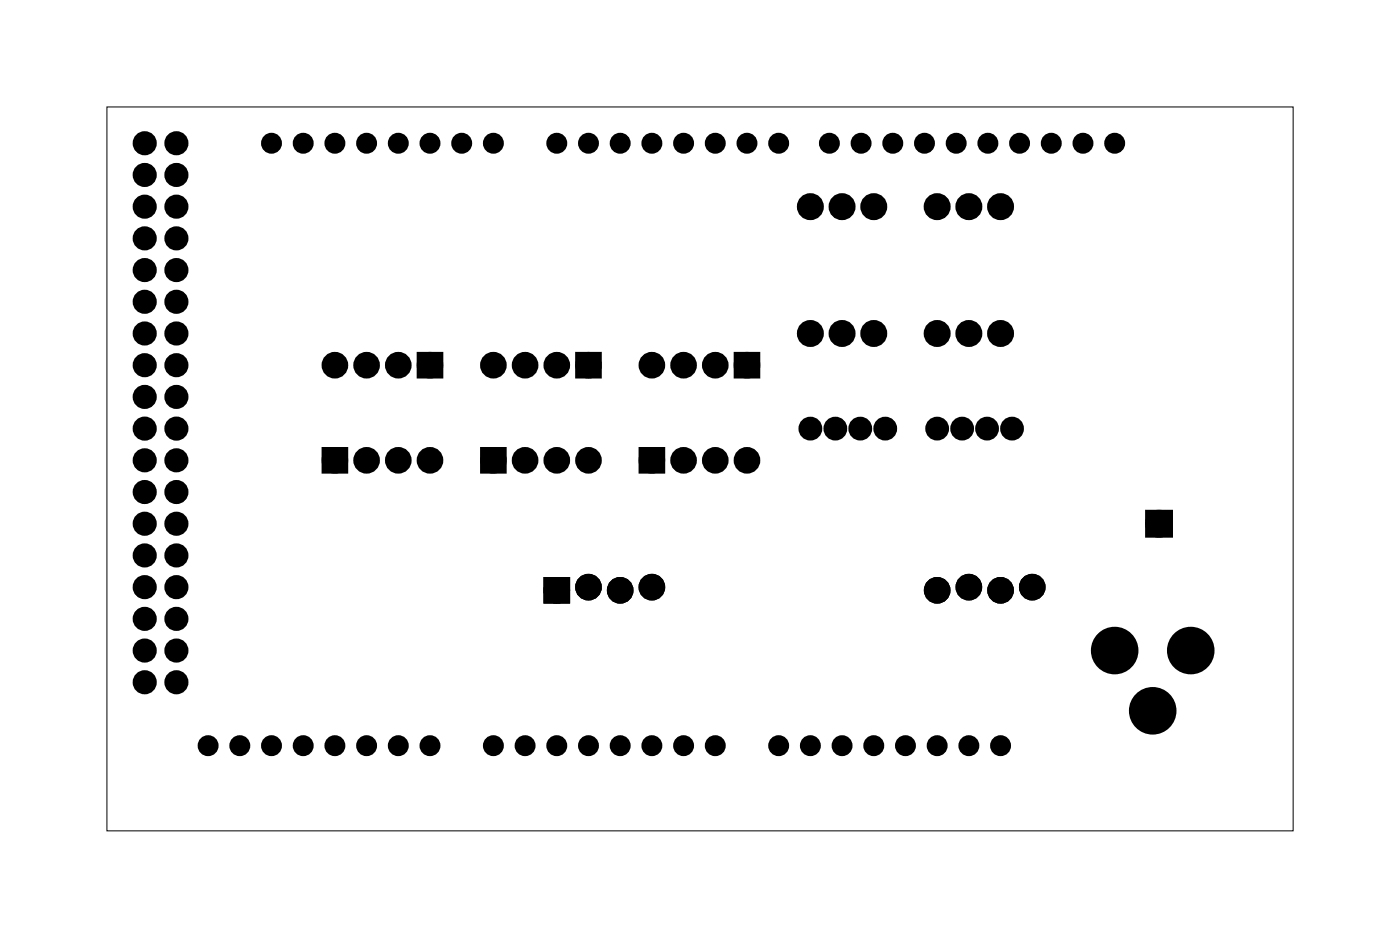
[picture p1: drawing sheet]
<svg xmlns="http://www.w3.org/2000/svg" width="112mm" height="75mm" viewBox="0 0 112 75" stroke-linecap="round" stroke-linejoin="round" font-family="sans-serif">
<path d="M8.6 8.6h95v58h-95z" fill="none" stroke="#000" stroke-width=".08"/>
<g fill="#000">
<path d="M26.1 36.2h1.5v1.4h-1.5zM33.7 28.5h1.5v1.5h-1.5zM38.8 36.2h1.5v1.4h-1.5zM46.4 28.5h1.5v1.5h-1.5zM51.5 36.2h1.5v1.4h-1.5zM59.1 28.5h1.5v1.5h-1.5zM92.1 41.2h1.5v1.5h-1.5z"/>
<path d="M43.7 46.3v1.9h1.9v-1.9zM44.1 47.3a.51 .51 0 0 1 1 0 .51 .51 0 0 1-1 0z"/>
<path d="M43.7 46.3v1.9h1.9v-1.9zM44.1 47.3a.51 .51 0 0 1 1 0 .51 .51 0 0 1-1 0z"/>
</g>
<g fill="none" stroke="#000" stroke-width=".69" stroke-linecap="butt">
<path d="M26.1 36.2h1.5v1.4h-1.5zM33.7 28.5h1.5v1.5h-1.5zM38.8 36.2h1.5v1.4h-1.5zM46.4 28.5h1.5v1.5h-1.5zM51.5 36.2h1.5v1.4h-1.5zM59.1 28.5h1.5v1.5h-1.5z"/>
<circle cx="26.8" cy="29.3" r=".72"/>
<circle cx="26.8" cy="36.9" r=".72"/>
<circle cx="29.4" cy="29.3" r=".72"/>
<circle cx="29.4" cy="36.9" r=".72"/>
<circle cx="31.9" cy="29.3" r=".72"/>
<circle cx="31.9" cy="36.9" r=".72"/>
<circle cx="34.5" cy="29.3" r=".72"/>
<circle cx="34.5" cy="36.9" r=".72"/>
<circle cx="39.5" cy="29.3" r=".72"/>
<circle cx="39.5" cy="36.9" r=".72"/>
<circle cx="42.1" cy="29.3" r=".72"/>
<circle cx="42.1" cy="36.9" r=".72"/>
<circle cx="44.6" cy="29.3" r=".72"/>
<circle cx="44.6" cy="36.9" r=".72"/>
<circle cx="47.2" cy="29.3" r=".72"/>
<circle cx="47.2" cy="36.9" r=".72"/>
<circle cx="52.2" cy="29.3" r=".72"/>
<circle cx="52.2" cy="36.9" r=".72"/>
<circle cx="54.8" cy="29.3" r=".72"/>
<circle cx="54.8" cy="36.9" r=".72"/>
<circle cx="57.3" cy="29.3" r=".72"/>
<circle cx="57.3" cy="36.9" r=".72"/>
<circle cx="59.9" cy="29.3" r=".72"/>
<circle cx="59.9" cy="36.9" r=".72"/>
<circle cx="44.6" cy="47.3" r=".72"/>
<circle cx="47.2" cy="47" r=".72"/>
<circle cx="49.7" cy="47.3" r=".72"/>
<circle cx="52.2" cy="47" r=".72"/>
<circle cx="75.1" cy="47.3" r=".72"/>
<circle cx="77.6" cy="47" r=".72"/>
<circle cx="80.2" cy="47.3" r=".72"/>
<circle cx="82.7" cy="47" r=".72"/>
</g>
<g fill="#000">
<circle cx="11.6" cy="16.6" r=".66"/>
<circle cx="11.6" cy="19.1" r=".66"/>
<circle cx="11.6" cy="14" r=".66"/>
<circle cx="11.6" cy="11.5" r=".66"/>
<circle cx="14.1" cy="16.6" r=".66"/>
<circle cx="14.1" cy="19.1" r=".66"/>
<circle cx="14.1" cy="14" r=".66"/>
<circle cx="14.1" cy="11.5" r=".66"/>
<circle cx="21.8" cy="11.5" r=".57"/>
<circle cx="24.3" cy="11.5" r=".57"/>
<circle cx="26.8" cy="11.5" r=".57"/>
<circle cx="29.4" cy="11.5" r=".57"/>
<circle cx="31.9" cy="11.5" r=".57"/>
<circle cx="34.5" cy="11.5" r=".57"/>
<circle cx="37" cy="11.5" r=".57"/>
<circle cx="39.5" cy="11.5" r=".57"/>
<circle cx="44.6" cy="11.5" r=".57"/>
<circle cx="47.2" cy="11.5" r=".57"/>
<circle cx="49.7" cy="11.5" r=".57"/>
<circle cx="52.2" cy="11.5" r=".57"/>
<circle cx="54.8" cy="11.5" r=".57"/>
<circle cx="57.3" cy="11.5" r=".57"/>
<circle cx="59.9" cy="11.5" r=".57"/>
<circle cx="62.4" cy="11.5" r=".57"/>
<circle cx="64.9" cy="16.6" r=".7"/>
<circle cx="66.5" cy="11.5" r=".57"/>
<circle cx="67.5" cy="16.6" r=".7"/>
<circle cx="69" cy="11.5" r=".57"/>
<circle cx="70" cy="16.6" r=".7"/>
<circle cx="71.5" cy="11.5" r=".57"/>
<circle cx="74.1" cy="11.5" r=".57"/>
<circle cx="75.1" cy="16.6" r=".7"/>
<circle cx="76.6" cy="11.5" r=".57"/>
<circle cx="77.6" cy="16.6" r=".7"/>
<circle cx="79.2" cy="11.5" r=".57"/>
<circle cx="80.2" cy="16.6" r=".7"/>
<circle cx="81.7" cy="11.5" r=".57"/>
<circle cx="84.2" cy="11.5" r=".57"/>
<circle cx="86.8" cy="11.5" r=".57"/>
<circle cx="89.3" cy="11.5" r=".57"/>
<circle cx="11.6" cy="39.4" r=".66"/>
<circle cx="11.6" cy="24.2" r=".66"/>
<circle cx="11.6" cy="21.6" r=".66"/>
<circle cx="11.6" cy="34.3" r=".66"/>
<circle cx="11.6" cy="29.3" r=".66"/>
<circle cx="11.6" cy="36.9" r=".66"/>
<circle cx="11.6" cy="26.7" r=".66"/>
<circle cx="11.6" cy="31.8" r=".66"/>
<circle cx="14.1" cy="39.4" r=".66"/>
<circle cx="14.1" cy="21.6" r=".66"/>
<circle cx="14.1" cy="24.2" r=".66"/>
<circle cx="14.1" cy="34.3" r=".66"/>
<circle cx="14.1" cy="29.3" r=".66"/>
<circle cx="14.1" cy="36.9" r=".66"/>
<circle cx="14.1" cy="26.7" r=".66"/>
<circle cx="14.1" cy="31.8" r=".66"/>
<circle cx="26.8" cy="29.3" r=".72"/>
<circle cx="26.8" cy="36.9" r=".72"/>
<circle cx="29.4" cy="29.3" r=".72"/>
<circle cx="29.4" cy="36.9" r=".72"/>
<circle cx="31.9" cy="29.3" r=".72"/>
<circle cx="31.9" cy="36.9" r=".72"/>
<circle cx="34.5" cy="29.3" r=".72"/>
<circle cx="34.5" cy="36.9" r=".72"/>
<circle cx="39.5" cy="29.3" r=".72"/>
<circle cx="39.5" cy="36.9" r=".72"/>
<circle cx="42.1" cy="29.3" r=".72"/>
<circle cx="42.1" cy="36.9" r=".72"/>
<circle cx="44.6" cy="29.3" r=".72"/>
<circle cx="44.6" cy="36.9" r=".72"/>
<circle cx="47.2" cy="29.3" r=".72"/>
<circle cx="47.2" cy="36.9" r=".72"/>
<circle cx="52.2" cy="29.3" r=".72"/>
<circle cx="52.2" cy="36.9" r=".72"/>
<circle cx="54.8" cy="29.3" r=".72"/>
<circle cx="54.8" cy="36.9" r=".72"/>
<circle cx="57.3" cy="29.3" r=".72"/>
<circle cx="57.3" cy="36.9" r=".72"/>
<circle cx="59.9" cy="29.3" r=".72"/>
<circle cx="59.9" cy="36.9" r=".72"/>
<circle cx="64.9" cy="26.7" r=".7"/>
<circle cx="64.9" cy="34.3" r=".57"/>
<circle cx="66.9" cy="34.3" r=".57"/>
<circle cx="67.5" cy="26.7" r=".7"/>
<circle cx="68.9" cy="34.3" r=".57"/>
<circle cx="70" cy="26.7" r=".7"/>
<circle cx="70.9" cy="34.3" r=".57"/>
<circle cx="75.1" cy="26.7" r=".7"/>
<circle cx="75.1" cy="34.3" r=".57"/>
<circle cx="77.1" cy="34.3" r=".57"/>
<circle cx="77.6" cy="26.7" r=".7"/>
<circle cx="79.1" cy="34.3" r=".57"/>
<circle cx="80.2" cy="26.7" r=".7"/>
<circle cx="81.1" cy="34.3" r=".57"/>
<circle cx="11.6" cy="47" r=".66"/>
<circle cx="11.6" cy="49.6" r=".66"/>
<circle cx="11.6" cy="44.5" r=".66"/>
<circle cx="11.6" cy="42" r=".66"/>
<circle cx="11.6" cy="54.7" r=".66"/>
<circle cx="11.6" cy="52.1" r=".66"/>
<circle cx="14.1" cy="47" r=".66"/>
<circle cx="14.1" cy="49.6" r=".66"/>
<circle cx="14.1" cy="42" r=".66"/>
<circle cx="14.1" cy="44.5" r=".66"/>
<circle cx="14.1" cy="54.7" r=".66"/>
<circle cx="14.1" cy="52.1" r=".66"/>
<circle cx="16.7" cy="59.7" r=".57"/>
<circle cx="19.2" cy="59.7" r=".57"/>
<circle cx="21.8" cy="59.7" r=".57"/>
<circle cx="24.3" cy="59.7" r=".57"/>
<circle cx="26.8" cy="59.7" r=".57"/>
<circle cx="29.4" cy="59.7" r=".57"/>
<circle cx="31.9" cy="59.7" r=".57"/>
<circle cx="34.5" cy="59.7" r=".57"/>
<circle cx="39.5" cy="59.7" r=".57"/>
<circle cx="42.1" cy="59.7" r=".57"/>
<circle cx="44.6" cy="47.3" r=".72"/>
<circle cx="44.6" cy="59.7" r=".57"/>
<circle cx="47.2" cy="47" r=".72"/>
<circle cx="47.2" cy="59.7" r=".57"/>
<circle cx="49.7" cy="47.3" r=".72"/>
<circle cx="49.7" cy="59.7" r=".57"/>
<circle cx="52.2" cy="47" r=".72"/>
<circle cx="52.2" cy="59.7" r=".57"/>
<circle cx="54.8" cy="59.7" r=".57"/>
<circle cx="57.3" cy="59.7" r=".57"/>
<circle cx="62.4" cy="59.7" r=".57"/>
<circle cx="64.9" cy="59.7" r=".57"/>
<circle cx="67.5" cy="59.7" r=".57"/>
<circle cx="70" cy="59.7" r=".57"/>
<circle cx="72.6" cy="59.7" r=".57"/>
<circle cx="75.1" cy="47.3" r=".72"/>
<circle cx="75.1" cy="59.7" r=".57"/>
<circle cx="77.6" cy="47" r=".72"/>
<circle cx="77.6" cy="59.7" r=".57"/>
<circle cx="80.2" cy="47.3" r=".72"/>
<circle cx="80.2" cy="59.7" r=".57"/>
<circle cx="82.7" cy="47" r=".72"/>
<circle cx="89.3" cy="52.1" r="1.52"/>
<circle cx="92.4" cy="56.9" r="1.52"/>
<circle cx="92.9" cy="42" r=".74"/>
<circle cx="95.4" cy="52.1" r="1.52"/>
</g>
<g fill="none" stroke="#000" stroke-width=".76" stroke-linecap="butt">
<path d="M92.1 41.2h1.5v1.5h-1.5z"/>
<circle cx="64.9" cy="16.6" r=".7"/>
<circle cx="67.5" cy="16.6" r=".7"/>
<circle cx="70" cy="16.6" r=".7"/>
<circle cx="75.1" cy="16.6" r=".7"/>
<circle cx="77.6" cy="16.6" r=".7"/>
<circle cx="80.2" cy="16.6" r=".7"/>
<circle cx="64.9" cy="26.7" r=".7"/>
<circle cx="64.9" cy="34.3" r=".57"/>
<circle cx="66.9" cy="34.3" r=".57"/>
<circle cx="67.5" cy="26.7" r=".7"/>
<circle cx="68.9" cy="34.3" r=".57"/>
<circle cx="70" cy="26.7" r=".7"/>
<circle cx="70.9" cy="34.3" r=".57"/>
<circle cx="75.1" cy="26.7" r=".7"/>
<circle cx="75.1" cy="34.3" r=".57"/>
<circle cx="77.1" cy="34.3" r=".57"/>
<circle cx="77.6" cy="26.7" r=".7"/>
<circle cx="79.1" cy="34.3" r=".57"/>
<circle cx="80.2" cy="26.7" r=".7"/>
<circle cx="81.1" cy="34.3" r=".57"/>
<circle cx="89.3" cy="52.1" r="1.52"/>
<circle cx="92.4" cy="56.9" r="1.52"/>
<circle cx="92.9" cy="42" r=".74"/>
<circle cx="95.4" cy="52.1" r="1.52"/>
</g>
<g fill="none" stroke="#000" stroke-width=".25">
<path d="M43.7 46.3h1.9v1.9h-1.9z"/>
<circle cx="44.6" cy="47.3" r=".51"/>
</g>
<g fill="none" stroke="#000" stroke-width=".54">
<circle cx="21.8" cy="11.5" r=".57"/>
<circle cx="24.3" cy="11.5" r=".57"/>
<circle cx="26.8" cy="11.5" r=".57"/>
<circle cx="29.4" cy="11.5" r=".57"/>
<circle cx="31.9" cy="11.5" r=".57"/>
<circle cx="34.5" cy="11.5" r=".57"/>
<circle cx="37" cy="11.5" r=".57"/>
<circle cx="39.5" cy="11.5" r=".57"/>
<circle cx="44.6" cy="11.5" r=".57"/>
<circle cx="47.2" cy="11.5" r=".57"/>
<circle cx="49.7" cy="11.5" r=".57"/>
<circle cx="52.2" cy="11.5" r=".57"/>
<circle cx="54.8" cy="11.5" r=".57"/>
<circle cx="57.3" cy="11.5" r=".57"/>
<circle cx="59.9" cy="11.5" r=".57"/>
<circle cx="62.4" cy="11.5" r=".57"/>
<circle cx="66.5" cy="11.5" r=".57"/>
<circle cx="69" cy="11.5" r=".57"/>
<circle cx="71.5" cy="11.5" r=".57"/>
<circle cx="74.1" cy="11.5" r=".57"/>
<circle cx="76.6" cy="11.5" r=".57"/>
<circle cx="79.2" cy="11.5" r=".57"/>
<circle cx="81.7" cy="11.5" r=".57"/>
<circle cx="84.2" cy="11.5" r=".57"/>
<circle cx="86.8" cy="11.5" r=".57"/>
<circle cx="89.3" cy="11.5" r=".57"/>
<circle cx="16.7" cy="59.7" r=".57"/>
<circle cx="19.2" cy="59.7" r=".57"/>
<circle cx="21.8" cy="59.7" r=".57"/>
<circle cx="24.3" cy="59.7" r=".57"/>
<circle cx="26.8" cy="59.7" r=".57"/>
<circle cx="29.4" cy="59.7" r=".57"/>
<circle cx="31.9" cy="59.7" r=".57"/>
<circle cx="34.5" cy="59.7" r=".57"/>
<circle cx="39.5" cy="59.7" r=".57"/>
<circle cx="42.1" cy="59.7" r=".57"/>
<circle cx="44.6" cy="59.7" r=".57"/>
<circle cx="47.2" cy="59.7" r=".57"/>
<circle cx="49.7" cy="59.7" r=".57"/>
<circle cx="52.2" cy="59.7" r=".57"/>
<circle cx="54.8" cy="59.7" r=".57"/>
<circle cx="57.3" cy="59.7" r=".57"/>
<circle cx="62.4" cy="59.7" r=".57"/>
<circle cx="64.9" cy="59.7" r=".57"/>
<circle cx="67.5" cy="59.7" r=".57"/>
<circle cx="70" cy="59.7" r=".57"/>
<circle cx="72.6" cy="59.7" r=".57"/>
<circle cx="75.1" cy="59.7" r=".57"/>
<circle cx="77.6" cy="59.7" r=".57"/>
<circle cx="80.2" cy="59.7" r=".57"/>
</g>
<g fill="none" stroke="#000" stroke-width=".62" stroke-linecap="butt">
<circle cx="11.6" cy="19.1" r=".66"/>
<circle cx="11.6" cy="16.6" r=".66"/>
<circle cx="11.6" cy="11.5" r=".66"/>
<circle cx="11.6" cy="14" r=".66"/>
<circle cx="14.1" cy="19.1" r=".66"/>
<circle cx="14.1" cy="16.6" r=".66"/>
<circle cx="14.1" cy="11.5" r=".66"/>
<circle cx="14.1" cy="14" r=".66"/>
<circle cx="11.6" cy="39.4" r=".66"/>
<circle cx="11.6" cy="34.3" r=".66"/>
<circle cx="11.6" cy="31.8" r=".66"/>
<circle cx="11.6" cy="36.9" r=".66"/>
<circle cx="11.6" cy="29.3" r=".66"/>
<circle cx="11.6" cy="21.6" r=".66"/>
<circle cx="11.6" cy="24.2" r=".66"/>
<circle cx="11.6" cy="26.7" r=".66"/>
<circle cx="14.1" cy="39.4" r=".66"/>
<circle cx="14.1" cy="34.3" r=".66"/>
<circle cx="14.1" cy="31.8" r=".66"/>
<circle cx="14.1" cy="36.9" r=".66"/>
<circle cx="14.1" cy="24.2" r=".66"/>
<circle cx="14.1" cy="21.6" r=".66"/>
<circle cx="14.1" cy="26.7" r=".66"/>
<circle cx="14.1" cy="29.3" r=".66"/>
<circle cx="11.6" cy="52.1" r=".66"/>
<circle cx="11.6" cy="54.7" r=".66"/>
<circle cx="11.6" cy="44.5" r=".66"/>
<circle cx="11.6" cy="49.6" r=".66"/>
<circle cx="11.6" cy="42" r=".66"/>
<circle cx="11.6" cy="47" r=".66"/>
<circle cx="14.1" cy="52.1" r=".66"/>
<circle cx="14.1" cy="54.7" r=".66"/>
<circle cx="14.1" cy="49.6" r=".66"/>
<circle cx="14.1" cy="44.5" r=".66"/>
<circle cx="14.1" cy="42" r=".66"/>
<circle cx="14.1" cy="47" r=".66"/>
</g>
</svg>
